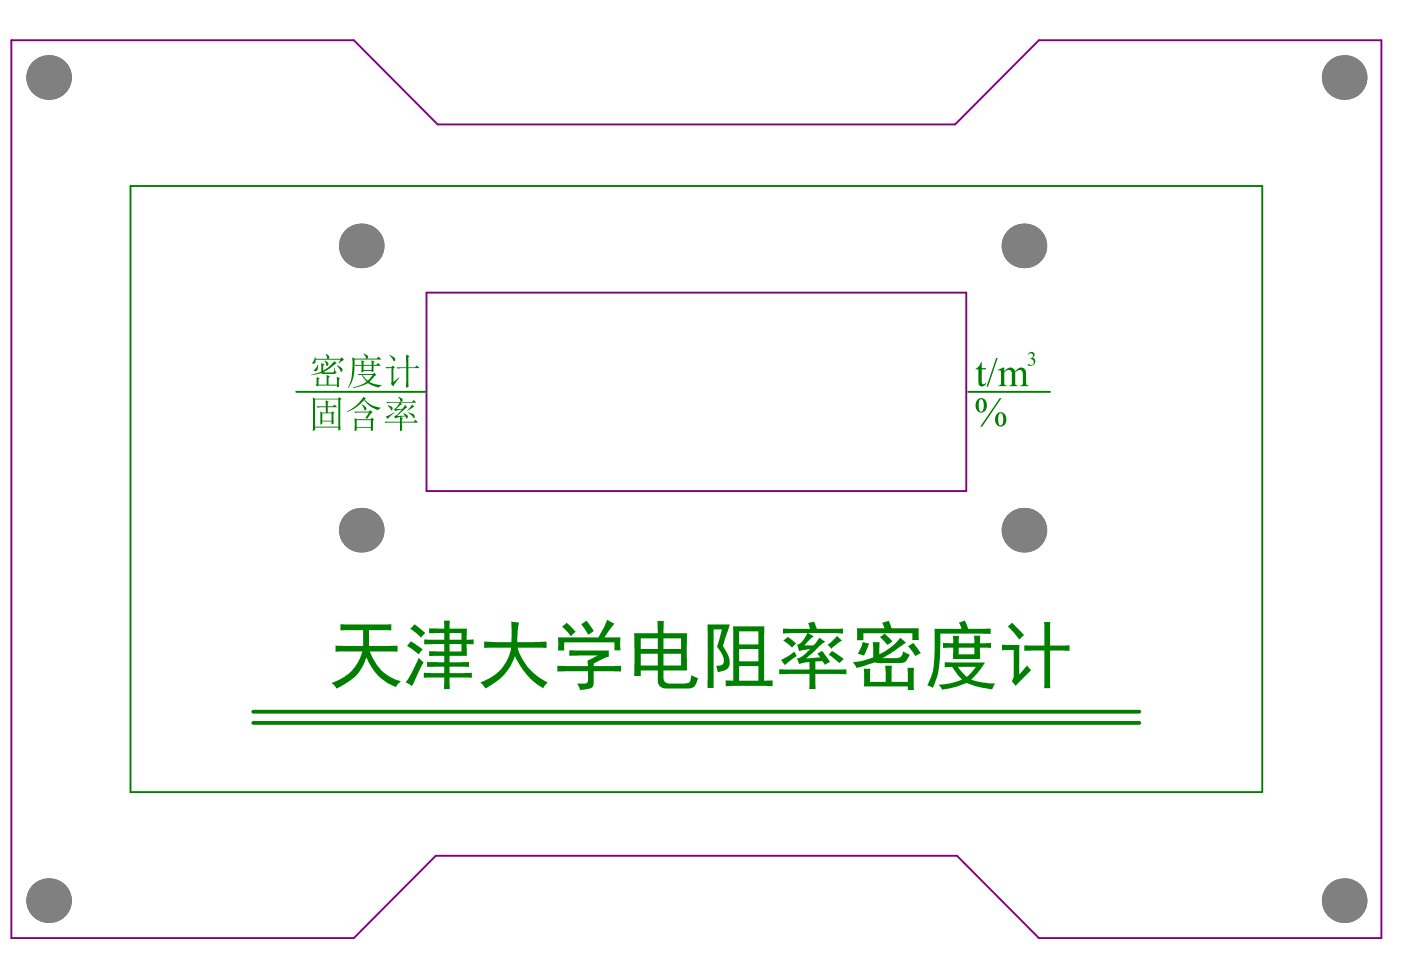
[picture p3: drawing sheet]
<svg xmlns="http://www.w3.org/2000/svg" width="289mm" height="202mm" viewBox="0 0 289 202" stroke-linecap="round" stroke-linejoin="round" font-family="sans-serif">
<path d="M2.3 8.3h70.7l17.3 17.4h106.7l17.2-17.4h70.7v185.2h-70.7l-16.8-17h-107.5l-16.9 17h-70.7zM88 60.4h111.3v40.9h-111.3z" fill="none" stroke="#800080" stroke-width=".39"/>
<g fill="#808080">
<circle cx="10" cy="185.8" r="4.6"/>
<circle cx="277.2" cy="185.8" r="4.6"/>
<circle cx="10" cy="16" r="4.6"/>
<circle cx="74.5" cy="109.4" r="4.6"/>
<circle cx="74.5" cy="50.7" r="4.6"/>
<circle cx="211.2" cy="109.4" r="4.6"/>
<circle cx="211.2" cy="50.7" r="4.6"/>
<circle cx="277.2" cy="16" r="4.6"/>
</g>
<path d="M26.9 38.4h233.4v125h-233.4zM61.1 80.8h26.9M199.7 80.8h16.8" fill="none" stroke="#008000" stroke-width=".39"/>
<path d="M52.2 149.1h182.8M52.2 146.8h182.8" fill="none" stroke="#008000" stroke-width=".78"/>
<g fill="#008000">
<path d="M212.3 72.7a.7 .7 0 0 1 1.1 .5l-.4 .6a.92 .92 0 0 1 .3 1.3 .92 .92 0 0 1-1.4 .2l.2-.2h.2a.61 .61 0 0 0 .9-.4 .61 .61 0 0 0-.8-.7l.5-.3a.52 .52 0 0 0-.1-.8 .52 .52 0 0 0-.8 .3z"/>
<path d="M202.3 74.7h.2v1.2h.8v.3h-.8v2.4a.44 .44 0 0 0 .2 .6 .44 .44 0 0 0 .6-.3h.1a.84 .84 0 0 1-.7 .8 .84 .84 0 0 1-.9-.5v-3h-.6v-.1l.6-.5z"/>
<path d="M205.4 73.8h.3l-1.9 6h-.4z"/>
<path d="M205.8 76.3l1.3-.5v.8l.6-.6a.97 .97 0 0 1 1.6 .6 1.24 1.24 0 0 1 2.2-.2l.1 2.9 .6 .3h-1.9v-.1a.51 .51 0 0 0 .6-.1 .51 .51 0 0 0 0-.6v-1.6a.79 .79 0 0 0-.7-.9 .79 .79 0 0 0-.8 .8v1.7a.5 .5 0 0 0 0 .6 .5 .5 0 0 0 .6 .1v.1h-1.9l.6-.4v-2a.78 .78 0 0 0-.6-.9 .78 .78 0 0 0-.9 .4l-.1 2.1a.51 .51 0 0 0 .1 .6 .51 .51 0 0 0 .5 .1v.1h-1.8v-.1a.53 .53 0 0 0 .5-.7v-2a.34 .34 0 0 0-.1-.4 .34 .34 0 0 0-.4 0z"/>
<path d="M70.2 128.8h10.5v1.2h-4.6v3.2h5.9v1.2h-5.7a9.3 9.3 0 0 0 6.4 6.1l-1 1.1a9.7 9.7 0 0 1-6.1-6 8.9 8.9 0 0 1-5 5.8l-1.2 .6-1-1.2a9 9 0 0 0 6.3-6.4h-5.5v-1.2h5.7v-3.2h-4.7z"/>
<path d="M99.8 132.3l5.7 .2-.1-4.3 1.6 .2-.2 1.7-.1 2.4 6-.2v1.3h-5.9l.1 .6a11 11 0 0 0 3.9 5.3l2.2 1.3-1 1.1-.4-.2a13.8 13.8 0 0 1-5.4-6.4l-.1 .3a11.2 11.2 0 0 1-5.5 6.1l-.5 .3-1-1.2 .4-.2a8.7 8.7 0 0 0 5.5-5.3l.4-1.7h-5.6z"/>
<path d="M206.2 82.1h.3l-4 5.9h-.3zM201.8 82.3a1.3 1.3 0 0 1 1.5 .3 1.3 1.3 0 0 1 .2 1.4 1.18 1.18 0 0 1-1.4 1.1 1.18 1.18 0 0 1-.9-1.5l.1-.8zM202.2 82.4l-.3 .5-.1 .8a.98 .98 0 0 0 .6 1.2l.3-.2 .2-1.1a1.19 1.19 0 0 0-.5-1.2zM205.6 85.4a1.23 1.23 0 0 1 1.5-.1 1.23 1.23 0 0 1 .4 1.4 1.2 1.2 0 0 1-1.3 1.3 1.2 1.2 0 0 1-1-1.6zM206.1 85.4l-.2 .6 .1 1.5a.46 .46 0 0 0 .6 .2 .46 .46 0 0 0 .2-.6l.1-.4a1.63 1.63 0 0 0-.5-1.4z"/>
<path d="M65.3 83.8h1.9v-1.2l.6 .3-.2 .2v.7h1l.4-.3 .5 .5h-1.9v1.1h.7l.3-.3 .4 .4-.2 .1v2.1l-.4 .2v-.7h-1.9v.5l-.5 .2v-2.8l.4 .3h.8v-1.1l-1.7 .1zM66.5 85.3v1.5h1.9v-1.5zM64.5 82l.4 .2h4.8l.3-.3 .4 .4-.2 .2v6.1l-.4 .3v-.7h-4.8v.5l-.5 .2zM65 82.4v5.6h4.8v-5.6z"/>
<path d="M74.7 83.4l.6 .4a.38 .38 0 0 1 .3 .5 .38 .38 0 0 1-.4 .3l-.6-1.1zM73 84.9h3.1l.3-.3 .4 .5-.4 .3-.7 1-.3-.2 .7-1.1-2.8 .1zM73.6 86.7v1.4h2.9v-1.4zM73.1 86.2l.5 .3h2.8l.3-.3 .4 .4-.2 .2v1.9l-.4 .2v-.6h-2.9v.4l-.5 .2zM71.5 84.9l1.7-1.1 .9-.8 .9-1.2 .5 .4-.3 .2 .3 .3a4.8 4.8 0 0 0 3.1 1.4l-.6 .5-.8-.3a5.2 5.2 0 0 1-2.1-1.8l-2 1.8-1.4 .7z"/>
<path d="M80 83.6l.6 .2a.42 .42 0 0 1 .4 .4 .42 .42 0 0 1-.3 .4l-.7-.9zM79.6 85.9l1.8-.8-1.4 1.3zM85 83.4l.5 .5-1.4 .9-.1-.1zM84.1 85.1l.8 .2a.58 .58 0 0 1 .5 .3 .58 .58 0 0 1-.1 .7zM79.6 82.9h3l-.4-1.1a.73 .73 0 0 1 .8 .9l-.2 .2h2.2l.3-.4 .5 .6h-3.2l.4 .3-.3 .1-1 .9h.1a1.26 1.26 0 0 0 1.6-.7l.1-.2 .5 .5-2.1 1.8 1.6-.1-.3-.5v-.1l.6 .4a.47 .47 0 0 1 .3 .4 .47 .47 0 0 1-.3 .5 .44 .44 0 0 0-.2-.5 .44 .44 0 0 0-.5 0l-.5 .1 .5 .3-.2 .1v.6h2.4l.4-.4 .5 .6h-3.3v1.6l-.4 .1v-1.7l-3 .1-.2-.3h3.2v-1l-.9 .3-.4-.5 .7-.2 1-1.1-1.4 .3-.3-.5 .6-.3 .6-.9-2.5 .1z"/>
<path d="M64.9 73.7h.2v.3h2.4l-.4-.9a.6 .6 0 0 1 .7 .2 .6 .6 0 0 1-.1 .7h2.5l.3-.3 .5 .6-.5 .2-.6 .5-.1-.1 .4-.7h-5.1a.54 .54 0 0 1-.1 .7 .54 .54 0 0 1-.6 .1zM65.5 75.3l.1 .2a.83 .83 0 0 1-.5 1.1 .25 .25 0 0 1-.4-.2 .25 .25 0 0 1 .3-.3zM66.2 74.9l.8 .3-.3 .2v1l1.2-.8 1.1-1.1 .4 .5-.3 .1-.9 .8-1.5 .8 1.9 .1a.81 .81 0 0 0 .4-.9h.1l.2 .8a.24 .24 0 0 1 0 .3 .24 .24 0 0 1-.3 .1h-2.5l-.3-.2-2 .5v-.1l2.1-.7zM67 74.4h.1a.62 .62 0 0 1 .6 .7l-.1 .4h-.2zM69.5 75.3l.2 .1a.95 .95 0 0 1 .9 1.1l-.3 .2-.8-1.3zM65.3 77.8l.7 .2-.3 .2v1.1h1.7v-2l.7 .4-.4 .2v1.4h1.8v-1.6l.6 .3-.2 .3v1.5l-.4 .1v-.4h-3.8l-.2 .2-.4-.3 .2-.2z"/>
<path d="M73.2 75.3h1.4l-.1-1 .7 .3-.2 .1v.6h1.6v-1l.7 .3-.3 .2v.5h.6l.4-.4 .6 .6h-1.6v1.1l-.4 .2v-.3h-1.6v.2l-.5 .1 .1-1.3h-1.2zM73.8 77.1h3.1l.3-.2 .4 .4-.3 .2-1.1 1.3 1.2 .5 1.3 .1-.5 .4a2.14 2.14 0 0 1-1.8-.5l-.5-.3-1.4 .6-1.7 .4v-.1l1.6-.5 1.2-.7-1-1.4-.6 .1zM74.7 77.3l.4 .5a1 1 0 0 0 .8 .6l1-1.1zM75 75.5v.8h1.6v-.8zM72.6 73.7l.6 .3h2.3l-.5-1 .6 .2a.42 .42 0 0 1 .3 .3 .42 .42 0 0 1-.2 .5h2l.4-.4 .6 .6h-5.6l-.2 3.4-.3 1.1-.8 1.3v-.1l.5-1.1 .2-1.2 .2-2.1z"/>
<path d="M80.3 73.2l.2 .1a1.11 1.11 0 0 1 1 .9v.1a.28 .28 0 0 1-.4 .1 .28 .28 0 0 1-.1-.3zM79.5 75.7h1.2l.3-.3 .4 .4-.3 .2v2.8l1.2-1 .1 .1-1.3 1.8-.5-.5 .1-.3v-3l-1 .1zM83.7 73.1l.7 .4-.2 .2v2.1h1.4l.4-.4 .5 .5h-2.3v3.9l-.5 .2 .1-4.1-1.8 .1-.2-.2h2z"/>
<path d="M88.5 129.6l3.1 .1v-1.7h1.2l-.1 1.7h3.6l-.1 2.2h1.5v1l-1.5-.1 .1 2.5h-3.6v1.3l4-.1v1.1l-4-.1v1.3h4.6v1l-4.6-.1 .1 2.4h-1.2v-2.4l-4.2 .1v-1h4.2v-1.3l-3.5 .1v-1.1l3.5 .1v-1.3h-3.1v-1l3.1 .1v-1.6l-4.1 .1v-1h4.1v-1.3h-3.1zM86.4 135.7l.6 .6a.45 .45 0 0 1 .3 .4 .45 .45 0 0 1-.2 .4l-2.1 4.5-1.3-.8 1.2-2zM92.7 132.8v1.6h2.5v-1.6zM84.7 132.3l2.5 1.6-.8 1.1-2.5-1.8zM85.5 128.8l2.2 1.8-.9 1-.9-1-1.3-.9zM92.7 130.6v1.3h2.5v-1.3z"/>
<path d="M117.4 134.1l8.2 .1v1.2l-1.6 .6-1.6 .8v.6l5.7-.1v1.2h-5.7v2.4a1.23 1.23 0 0 1-1.4 1.2l-1.4 .2-.6-1.3h1.7a.59 .59 0 0 0 .6-.7v-1.8h-6.4v-1.2l6.4 .1-.2-1.1 2.2-1.1-5.9 .1zM115.1 131.5h8.3l1.1-1.9 .7-1.7 1.5 .8-2 2.8h3.3v2.6h-1.3v-1.6h-10.4v1.7h-1.2zM119.9 128.8l1.1-.8 1.4 2.2-1.1 .7zM116 129.2l.9-.7 1.8 1.8-1 .9-1.8-2z"/>
<path d="M130.8 130.6h4.9l-.1-2.5h1.3l-.1 2.5h4.9v7.7h-4.9v1.7l.3 .6 .3 .3 3.8 .1a1.06 1.06 0 0 0 1.3-1.1l.1-.7 1.4 .7a2.94 2.94 0 0 1-1.2 2l-.8 .1h-4.7a1.64 1.64 0 0 1-1.6-1.6v-2.1h-3.6v1.1h-1.3zM136.8 134.8v2.5h3.7v-2.5zM132.1 134.8v2.5h3.6v-2.5zM136.8 131.7v2.2h3.7v-2.2zM132.1 131.7v2.2h3.6v-2.2z"/>
<path d="M151.2 129.2h6.5l-.1 11.2 1.7-.1v1.3h-9.6v-1.3l1.5 .1zM145.9 128.8h4.6l-1.2 3.7a1.09 1.09 0 0 0 .2 1.5 3.6 3.6 0 0 1 .6 3.8l-.7 .5-1.3 .3-.4-1.3a1.2 1.2 0 0 0 1.4-.4 1.2 1.2 0 0 0 .1-1.4l-1-1.6a.86 .86 0 0 1-.1-1.3l.8-2.8h-1.7v12.1h-1.3zM152.4 137.4v3h4v-3zM152.4 130.2v2.7h4v-2.7zM152.4 133.9v2.5h4v-2.5z"/>
<path d="M161.5 129.7h5.6l-.4-1.2 .7-.2a.47 .47 0 0 1 .6 0 .47 .47 0 0 1 .1 .5l.4 .9h5.3v1l-7.1-.1 1.1 .6-1.9 1.9h1.9l1.2-1.5 1.2 .8-1 .7-3 2.7 3-.2-.6-.8 .7-.4a.36 .36 0 0 1 .6 .3l1.3 1.8-1.1 .7-.1-.3a.92 .92 0 0 0-1.3-.5h-.6v1.7h6.4v1l-6.4-.1 .1 3.1h-1.3v-3.1l-6.2 .1v-1h6.2v-1.6l-2.1 .5-.4-1.2a5.1 5.1 0 0 0 2.7-1.9l-2.3 .4-.4-1.3a2.35 2.35 0 0 0 1.6-1.5l.5-.9-5 .1zM161.1 136.1l1.7-.9 1-.8 .5 .9-1.2 .8-1.2 1.1zM171.6 134.3l2.4 1.6-.9 .9-2.2-1.8zM170.7 133l1-.8 .9-1 1 .9-1 .7-1.1 1zM161.6 132.1l.9-.7 1.7 1.4-.9 .8z"/>
<path d="M180 132.5h1.4l-.1 2.5 1.3-.7a11.2 11.2 0 0 0 3.1-2.7l1.2 1-3.3 2.2-1.6 .9h2.9a1.24 1.24 0 0 0 1.3-1.3l1.4 .6a2.15 2.15 0 0 1-1.4 1.7l-4.4 .1-1.2-.1a.53 .53 0 0 0-.8 .1l-3.2 1-.7-1.2 2-.3 2.2-.7zM178.2 137.9h1.3l-.1 2.7h3.3l-.2-3.3h1.4v3.3h3.3l-.1-2.9h1.4v4.6h-1.3v-.7h-9zM176.7 129.6h5.7l-.4-1.1 1.2-.5 .7 1.6h5.6v2.4h-1.3v-1.4h-10.1v1.5h-1.4zM177.9 132.5l1.3 .2-1 2.5-1.3-.4 .7-1.4zM187.3 133.3l1-.7 1.6 2.1-1.2 .6zM181.4 131.4l.5-.3a.58 .58 0 0 1 .6-.3 .58 .58 0 0 1 .5 .4l1 1.1-1 .7z"/>
<path d="M194.8 136.6l8.3 .1-1.3 1.9-1.5 1.5 2.2 .7 2.8 .2-.6 .9a.58 .58 0 0 1-.9 .2l-2.3-.5-1.4-.4a1.33 1.33 0 0 0-1.6 0l-1.2 .4-3 .7-.7-1.1h.9a11.2 11.2 0 0 0 3.9-1.1l-.9-.9-1.1-1.6h-1.6zM192.7 129.7h5.6l-.6-1.3 1.3-.4 .7 1.7h4.6v1.1l-10.4-.1-.1 5.6a13.7 13.7 0 0 1-1.4 5.6l-1.2-.5 .9-1.9a18.5 18.5 0 0 0 .7-5.9zM194.5 132.6l1.9 .1a.57 .57 0 0 0 .2-.8l-.1-.7h1.2v1.5h3.2v-1.6h1.3l-.1 1.6 2.3-.1v1h-2.3l.1 2.3h-5.7l.1-2.3h-2.1zM197.7 133.6v1.4h3.2v-1.4zM197.5 137.6l1.9 2 1.9-2z"/>
<path d="M215.3 128.3h1.3l-.1 4.9 4.1-.1v1.2l-4.1-.1 .1 7.7h-1.3l.1-7.7-4.2 .1v-1.2l4.2 .1zM206.6 133h3.6v6.1l1.6-1.8 .8 .9-3.1 3.3-.4-.5a.82 .82 0 0 1-.1-1.3l.1-5.6h-2.5zM207.9 129.2l.8-.7 2.5 2.5-1 .9z"/>
</g>
</svg>
